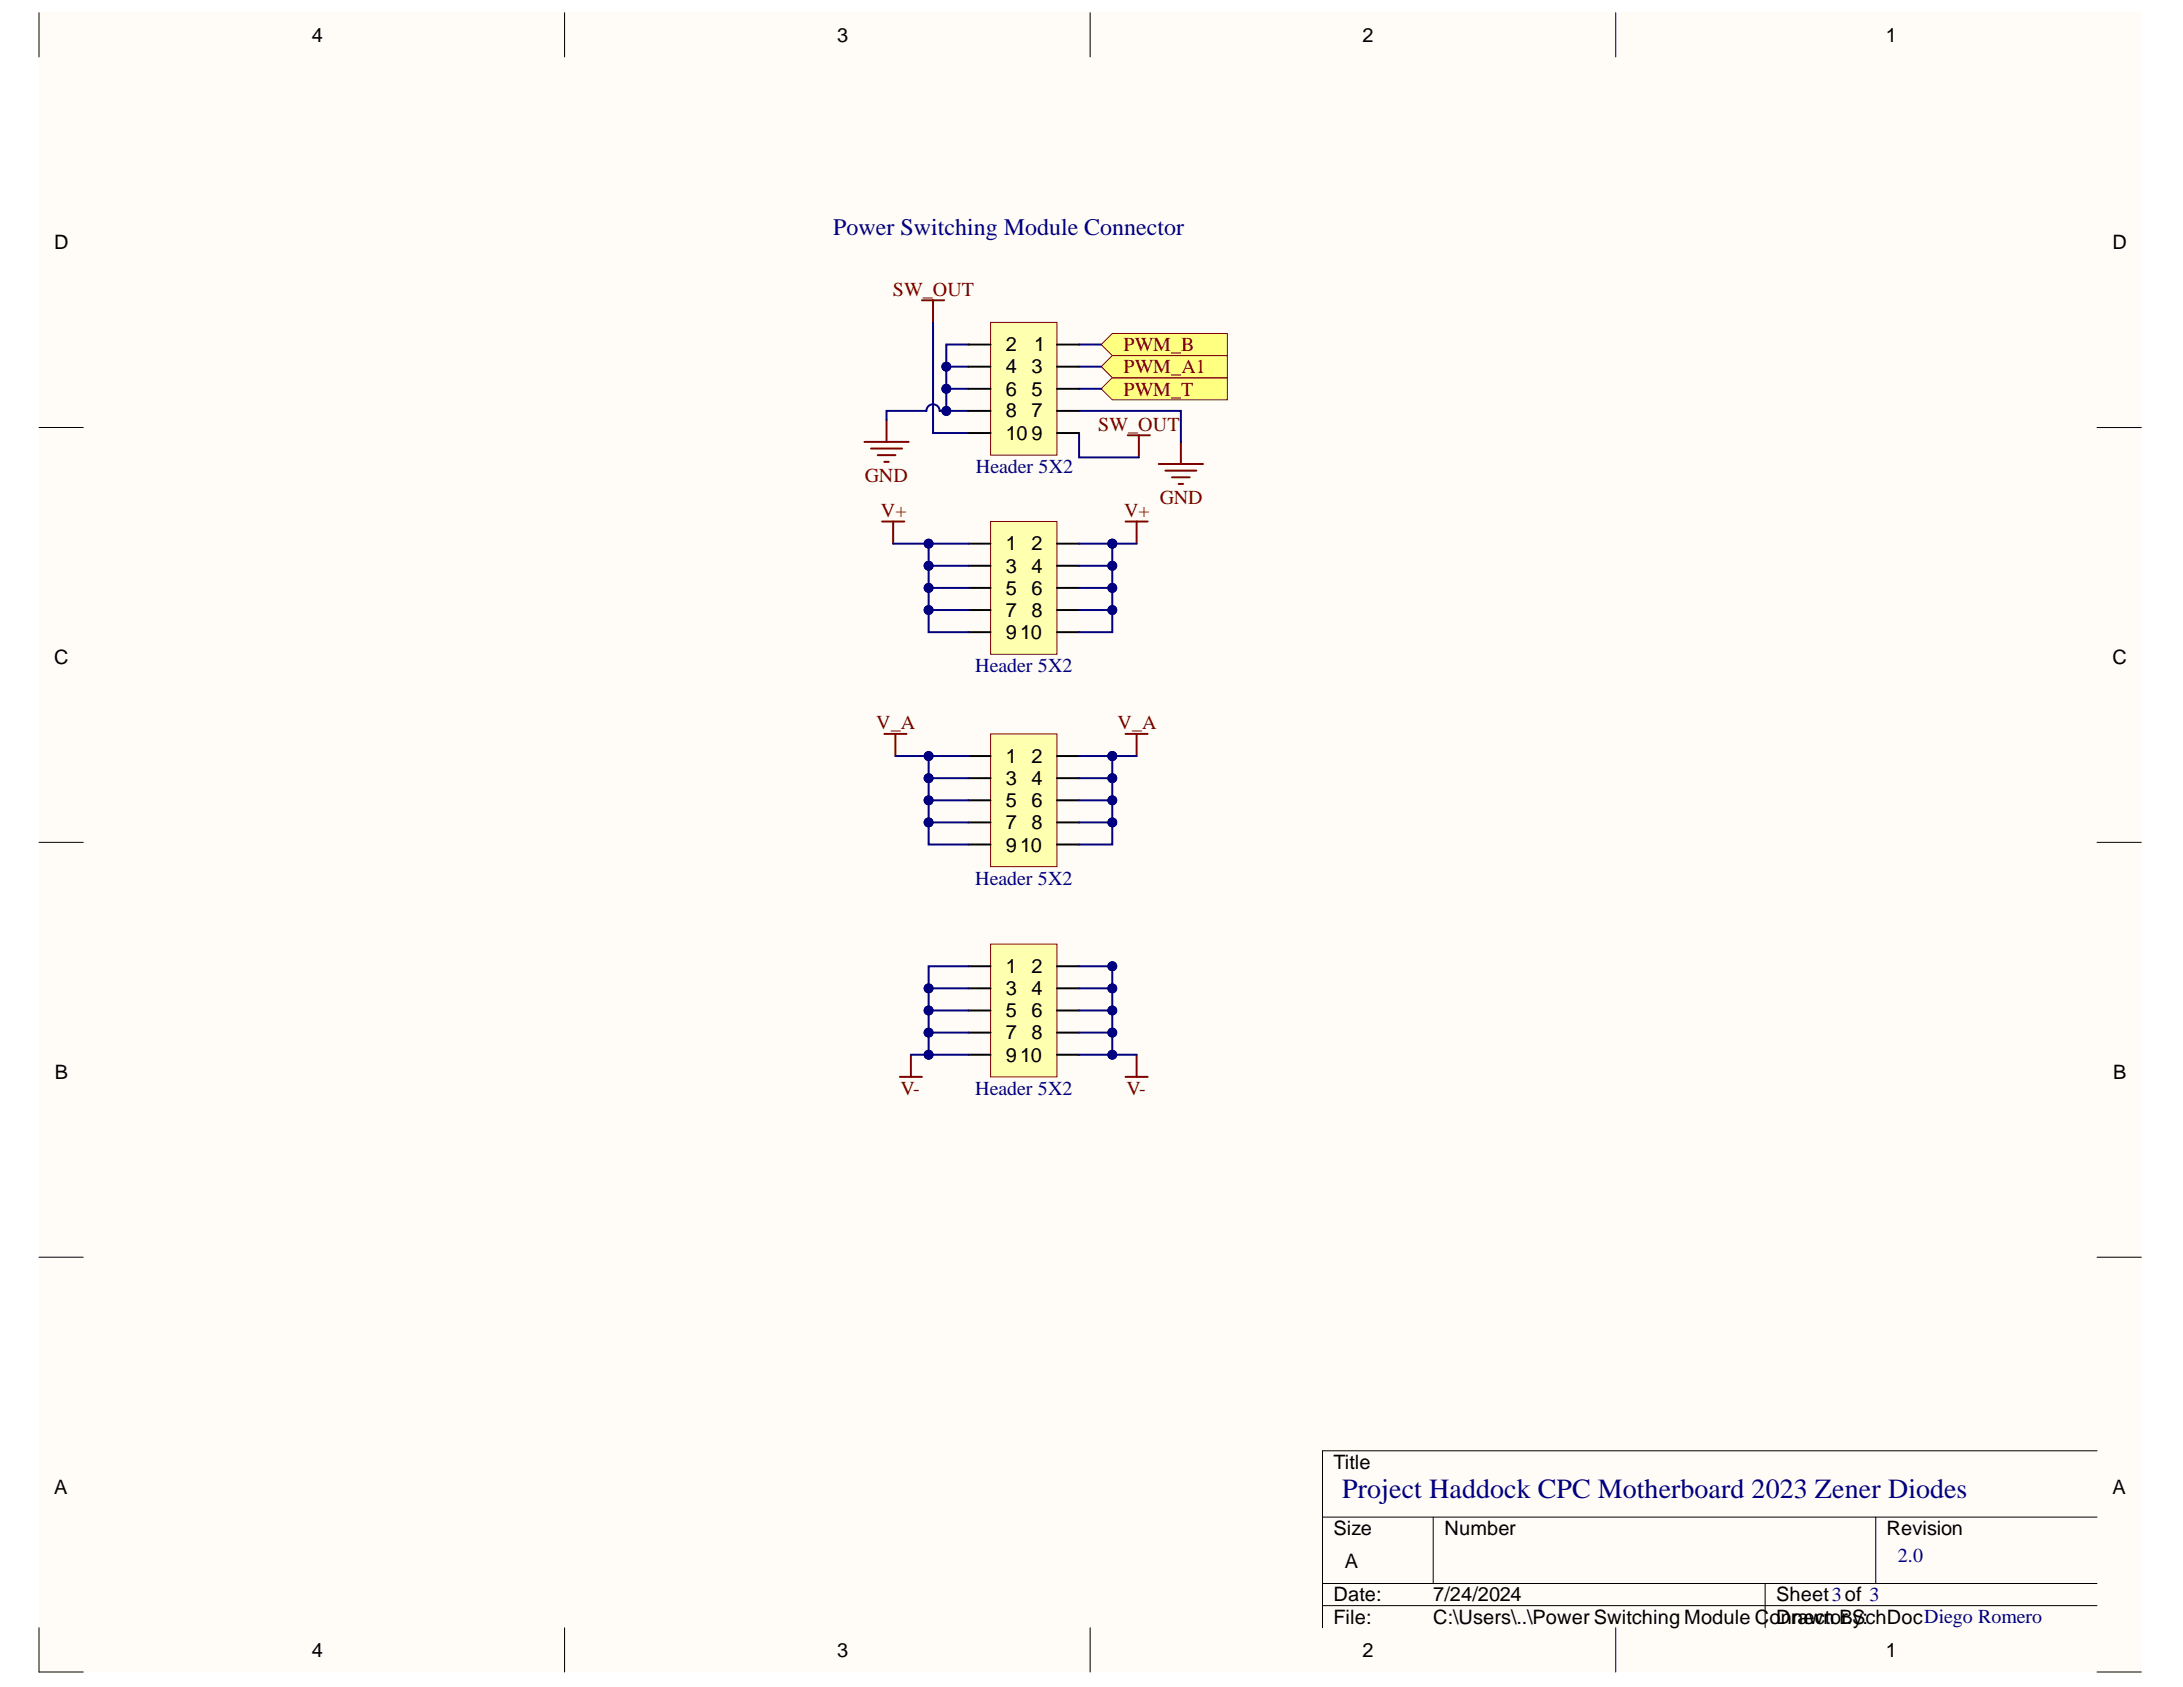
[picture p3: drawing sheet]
<svg xmlns="http://www.w3.org/2000/svg" width="279mm" height="216mm" viewBox="0 0 279 216" stroke-linecap="round" stroke-linejoin="round" font-family="sans-serif">
<defs><g id="words">
<text font-size="3.6" fill="#000080" x="171.8" y="191.7">Project Haddock CPC Motherboard 2023 Zener Diodes</text>
<text font-size="3" fill="#000080" x="106.6" y="30.1">Power Switching Module Connector</text>
<g font-size="2.5">
<text x="39.9" y="5.3">4</text>
<text x="107.2" y="5.3">3</text>
<text x="174.4" y="5.3">2</text>
<text x="241.4" y="5.3">1</text>
<text x="6.9" y="31.9">D</text>
<text x="270.4" y="31.9">D</text>
<text x="128.7" y="47.8">4</text>
<text x="128.7" y="45">2</text>
<text x="132" y="47.8">3</text>
<text x="132.4" y="45">1</text>
<text x="128.7" y="50.6">6</text>
<text x="128.7" y="53.4">8</text>
<text x="132" y="50.6">5</text>
<text x="132" y="53.4">7</text>
<text x="128.7" y="56.3">10</text>
<text x="132" y="56.3">9</text>
<text x="128.7" y="70.4">1</text>
<text x="132" y="70.4">2</text>
<text x="128.7" y="73.3">3</text>
<text x="128.7" y="76.1">5</text>
<text x="132" y="76.1">6</text>
<text x="132" y="73.3">4</text>
<text x="128.7" y="79">7</text>
<text x="128.7" y="81.8">9</text>
<text x="130.6" y="81.8">10</text>
<text x="132" y="79">8</text>
<text x="6.9" y="85">C</text>
<text x="270.4" y="85">C</text>
<text x="128.7" y="97.6">1</text>
<text x="128.7" y="100.4">3</text>
<text x="132" y="100.4">4</text>
<text x="132" y="97.6">2</text>
<text x="128.7" y="103.3">5</text>
<text x="128.7" y="106.1">7</text>
<text x="132" y="103.3">6</text>
<text x="132" y="106.1">8</text>
<text x="128.7" y="109">9</text>
<text x="130.6" y="109">10</text>
<text x="128.7" y="124.5">1</text>
<text x="132" y="124.5">2</text>
<text x="128.7" y="127.3">3</text>
<text x="128.7" y="130.2">5</text>
<text x="132" y="130.2">6</text>
<text x="132" y="127.3">4</text>
<text x="128.7" y="133">7</text>
<text x="128.7" y="135.9">9</text>
<text x="130.6" y="135.9">10</text>
<text x="132" y="133">8</text>
<text x="7" y="138.1">B</text>
<text x="270.5" y="138.1">B</text>
<text x="6.9" y="191.2">A</text>
<text x="170.7" y="187.9">Title</text>
<text x="270.4" y="191.2">A</text>
<text x="170.7" y="196.5">Size</text>
<text x="184.9" y="196.5">Number</text>
<text x="241.5" y="196.5">Revision</text>
<text x="172.1" y="200.7">A</text>
<text x="170.7" y="204.9">Date:</text>
<text x="170.7" y="207.8">File:</text>
<text x="183.4" y="204.9">7/24/2024</text>
<text x="183.4" y="207.8">C:\Users\..\Power Switching Module C</text>
<text x="226.5" y="207.8">oDrawn r.SchDocDiego Romero</text>
<text x="227.3" y="204.9">Sheet3of 3</text>
<text x="227.9" y="207.8">nnectoBy:</text>
<text x="39.9" y="212">4</text>
<text x="107.2" y="212">3</text>
<text x="174.4" y="212">2</text>
<text x="241.4" y="212">1</text>
</g>
<g font-size="2.5" fill="#800000">
<text x="114.3" y="37.9">SW_OUT</text>
<text x="143.8" y="45">PWM_B</text>
<text x="143.8" y="47.8">PWM_A1</text>
<text x="143.8" y="50.6">PWM_T</text>
<text x="140.6" y="55.1">SW_OUT</text>
<text x="110.7" y="61.6">GND</text>
<text x="148.4" y="64.5">GND</text>
<text x="112.7" y="66.2">V+</text>
<text x="143.9" y="66.2">V+</text>
<text x="112.1" y="93.3">V_A</text>
<text x="143" y="93.3">V_A</text>
<text x="115.3" y="140.1">V-</text>
<text x="144.2" y="140.1">V-</text>
</g>
<g font-size="2.5" fill="#000080">
<text x="124.9" y="60.5">Header 5X2</text>
<text x="124.8" y="86">Header 5X2</text>
<text x="124.8" y="113.2">Header 5X2</text>
<text x="124.8" y="140.1">Header 5X2</text>
<text x="242.9" y="199.9">2.0</text>
</g>
</g></defs>
<g fill="#fffcf8">
<path d="M5 1.6h269.1v212.4h-269.1z" fill-rule="evenodd"/>
<path d="M10.7 7.3h257.7v201h-257.7z" fill-rule="evenodd"/>
</g>
<g fill="none" stroke="#000" stroke-width=".13">
<path d="M5 1.6v5.7M72.3 1.6v5.7M139.5 1.6v5.7M206.8 1.6v5.7M5 54.7h5.7M268.4 54.7h5.7M5 107.8h5.7M268.4 107.8h5.7M5 160.9h5.7M268.4 160.9h5.7M169.3 194.2h99.1M183.4 194.2v8.5"/>
<path d="M240.1 194.2v8.5M268.4 185.7h-99.1v22.6M5 208.3v5.7h5.7M72.3 208.3v5.7M139.5 208.3v5.7M169.3 202.7h99.1M169.3 205.5h99.1M206.8 208.3v5.7M225.9 202.7v5.6M268.4 214h5.7"/>
</g>
<path d="M140.9 44.1l1.5-1.4h14.7v2.8h-14.7z" fill-rule="evenodd" fill="#ffff80"/>
<path d="M140.9 44.1l1.5-1.4h14.7v2.8h-14.7z" fill="none" stroke="#800000" stroke-width=".13"/>
<path d="M140.9 49.8l1.5-1.5h14.7v2.9h-14.7z" fill-rule="evenodd" fill="#ffff80"/>
<path d="M140.9 49.8l1.5-1.5h14.7v2.9h-14.7z" fill="none" stroke="#800000" stroke-width=".13"/>
<path d="M140.9 46.9l1.5-1.4h14.7v2.8h-14.7z" fill-rule="evenodd" fill="#ffff80"/>
<path d="M140.9 46.9l1.5-1.4h14.7v2.8h-14.7z" fill="none" stroke="#800000" stroke-width=".13"/>
<g fill="none" stroke="#800000" stroke-width=".25">
<path d="M110.6 56.6h5.7M111.5 57.4h4M112.3 58.3h2.3M113.2 59.1h.6M113.5 53.7v2.9M112.9 66.7h2.8M114.3 66.7v2.9M144.1 66.7h2.8M145.5 66.7v2.9M113.2 93.9h2.8M114.6 93.9v2.9M144.1 93.9h2.8"/>
<path d="M145.5 93.9v2.9M144.1 137.8h2.8M145.5 135v2.8"/>
</g>
<path d="M126.8 66.7h8.5v17h-8.5z" fill-rule="evenodd" fill="#ffffb0"/>
<path d="M126.8 66.7h8.5v17h-8.5z" fill="none" stroke="#800000" stroke-width=".13"/>
<path d="M123.9 75.2h2.9M123.9 72.4h2.9M123.9 78.1h2.9M123.9 69.6h2.9M135.3 75.2h2.8M135.3 72.4h2.8M135.3 78.1h2.8M135.3 69.6h2.8M123.9 80.9h2.9M135.3 80.9h2.8" fill="none" stroke="#000" stroke-width=".25"/>
<path d="M126.8 93.9h8.5v17h-8.5z" fill-rule="evenodd" fill="#ffffb0"/>
<path d="M126.8 93.9h8.5v17h-8.5z" fill="none" stroke="#800000" stroke-width=".13"/>
<path d="M123.9 99.6h2.9M123.9 96.8h2.9M135.3 99.6h2.8M135.3 96.8h2.8M123.9 108.1h2.9M123.9 102.4h2.9M123.9 105.3h2.9M135.3 108.1h2.8M135.3 102.4h2.8M135.3 105.3h2.8" fill="none" stroke="#000" stroke-width=".25"/>
<path d="M126.8 120.8h8.5v17h-8.5z" fill-rule="evenodd" fill="#ffffb0"/>
<path d="M126.8 120.8h8.5v17h-8.5z" fill="none" stroke="#800000" stroke-width=".13"/>
<path d="M123.9 135h2.9M123.9 129.3h2.9M123.9 126.5h2.9M123.9 132.2h2.9M123.9 123.7h2.9M135.3 135h2.8M135.3 129.3h2.8M135.3 126.5h2.8M135.3 132.2h2.8M135.3 123.7h2.8" fill="none" stroke="#000" stroke-width=".25"/>
<path d="M118 38.4h2.8M119.4 38.4v2.9M144.3 55.7h2.9M145.8 55.7v2.8M148.3 59.4h5.7M151.1 56.6v2.8M149.2 60.2h3.9M150 61.1h2.3M150.9 61.9h.5M115.2 137.8h2.8M116.6 135v2.8" fill="none" stroke="#800000" stroke-width=".25"/>
<path d="M142.4 69.3v11.6h-4.3" fill="none" stroke="#000080" stroke-width=".25"/>
<circle cx="142.4" cy="78.1" r=".57" fill="#000080"/>
<circle cx="142.4" cy="78.1" r=".57" fill="none" stroke="#000080" stroke-width=".13"/>
<circle cx="142.4" cy="75.2" r=".57" fill="#000080"/>
<circle cx="142.4" cy="75.2" r=".57" fill="none" stroke="#000080" stroke-width=".13"/>
<circle cx="142.4" cy="72.4" r=".57" fill="#000080"/>
<circle cx="142.4" cy="72.4" r=".57" fill="none" stroke="#000080" stroke-width=".13"/>
<circle cx="142.4" cy="69.6" r=".57" fill="#000080"/>
<circle cx="142.4" cy="69.6" r=".57" fill="none" stroke="#000080" stroke-width=".13"/>
<path d="M138.1 78.1h4.3" fill="none" stroke="#000080" stroke-width=".25"/>
<circle cx="142.4" cy="78.1" r=".57" fill="#000080"/>
<circle cx="142.4" cy="78.1" r=".57" fill="none" stroke="#000080" stroke-width=".13"/>
<path d="M138.1 75.2h4.3" fill="none" stroke="#000080" stroke-width=".25"/>
<circle cx="142.4" cy="75.2" r=".57" fill="#000080"/>
<circle cx="142.4" cy="75.2" r=".57" fill="none" stroke="#000080" stroke-width=".13"/>
<path d="M138.1 72.4h4.3" fill="none" stroke="#000080" stroke-width=".25"/>
<circle cx="142.4" cy="72.4" r=".57" fill="#000080"/>
<circle cx="142.4" cy="72.4" r=".57" fill="none" stroke="#000080" stroke-width=".13"/>
<path d="M138.1 69.6h4.3" fill="none" stroke="#000080" stroke-width=".25"/>
<circle cx="142.4" cy="69.6" r=".57" fill="#000080"/>
<circle cx="142.4" cy="69.6" r=".57" fill="none" stroke="#000080" stroke-width=".13"/>
<path d="M142.4 69.6h3.1" fill="none" stroke="#000080" stroke-width=".25"/>
<circle cx="142.4" cy="69.6" r=".57" fill="#000080"/>
<circle cx="142.4" cy="69.6" r=".57" fill="none" stroke="#000080" stroke-width=".13"/>
<path d="M118.9 72.4h5" fill="none" stroke="#000080" stroke-width=".25"/>
<circle cx="118.8" cy="72.4" r=".57" fill="#000080"/>
<circle cx="118.8" cy="72.4" r=".57" fill="none" stroke="#000080" stroke-width=".13"/>
<path d="M118.9 75.2h5" fill="none" stroke="#000080" stroke-width=".25"/>
<circle cx="118.8" cy="75.2" r=".57" fill="#000080"/>
<circle cx="118.8" cy="75.2" r=".57" fill="none" stroke="#000080" stroke-width=".13"/>
<path d="M118.9 78.1h5" fill="none" stroke="#000080" stroke-width=".25"/>
<circle cx="118.8" cy="78.1" r=".57" fill="#000080"/>
<circle cx="118.8" cy="78.1" r=".57" fill="none" stroke="#000080" stroke-width=".13"/>
<path d="M114.3 69.6h4.6" fill="none" stroke="#000080" stroke-width=".25"/>
<circle cx="118.8" cy="69.6" r=".57" fill="#000080"/>
<circle cx="118.8" cy="69.6" r=".57" fill="none" stroke="#000080" stroke-width=".13"/>
<path d="M142.4 96.5v11.6h-4.3" fill="none" stroke="#000080" stroke-width=".25"/>
<circle cx="142.4" cy="105.3" r=".57" fill="#000080"/>
<circle cx="142.4" cy="105.3" r=".57" fill="none" stroke="#000080" stroke-width=".13"/>
<circle cx="142.4" cy="102.4" r=".57" fill="#000080"/>
<circle cx="142.4" cy="102.4" r=".57" fill="none" stroke="#000080" stroke-width=".13"/>
<circle cx="142.4" cy="99.6" r=".57" fill="#000080"/>
<circle cx="142.4" cy="99.6" r=".57" fill="none" stroke="#000080" stroke-width=".13"/>
<circle cx="142.4" cy="96.8" r=".57" fill="#000080"/>
<circle cx="142.4" cy="96.8" r=".57" fill="none" stroke="#000080" stroke-width=".13"/>
<path d="M138.1 105.3h4.3" fill="none" stroke="#000080" stroke-width=".25"/>
<circle cx="142.4" cy="105.3" r=".57" fill="#000080"/>
<circle cx="142.4" cy="105.3" r=".57" fill="none" stroke="#000080" stroke-width=".13"/>
<path d="M138.1 102.4h4.3" fill="none" stroke="#000080" stroke-width=".25"/>
<circle cx="142.4" cy="102.4" r=".57" fill="#000080"/>
<circle cx="142.4" cy="102.4" r=".57" fill="none" stroke="#000080" stroke-width=".13"/>
<path d="M138.1 99.6h4.3" fill="none" stroke="#000080" stroke-width=".25"/>
<circle cx="142.4" cy="99.6" r=".57" fill="#000080"/>
<circle cx="142.4" cy="99.6" r=".57" fill="none" stroke="#000080" stroke-width=".13"/>
<path d="M138.1 96.8h4.3" fill="none" stroke="#000080" stroke-width=".25"/>
<circle cx="142.4" cy="96.8" r=".57" fill="#000080"/>
<circle cx="142.4" cy="96.8" r=".57" fill="none" stroke="#000080" stroke-width=".13"/>
<path d="M142.4 96.8h3.1" fill="none" stroke="#000080" stroke-width=".25"/>
<circle cx="142.4" cy="96.8" r=".57" fill="#000080"/>
<circle cx="142.4" cy="96.8" r=".57" fill="none" stroke="#000080" stroke-width=".13"/>
<path d="M118.9 99.6h5" fill="none" stroke="#000080" stroke-width=".25"/>
<circle cx="118.8" cy="99.6" r=".57" fill="#000080"/>
<circle cx="118.8" cy="99.6" r=".57" fill="none" stroke="#000080" stroke-width=".13"/>
<path d="M118.9 102.4h5" fill="none" stroke="#000080" stroke-width=".25"/>
<circle cx="118.8" cy="102.4" r=".57" fill="#000080"/>
<circle cx="118.8" cy="102.4" r=".57" fill="none" stroke="#000080" stroke-width=".13"/>
<path d="M118.9 105.3h5" fill="none" stroke="#000080" stroke-width=".25"/>
<circle cx="118.9" cy="105.3" r=".57" fill="#000080"/>
<circle cx="118.9" cy="105.3" r=".57" fill="none" stroke="#000080" stroke-width=".13"/>
<path d="M114.6 96.8h4.3" fill="none" stroke="#000080" stroke-width=".25"/>
<circle cx="118.8" cy="96.8" r=".57" fill="#000080"/>
<circle cx="118.8" cy="96.8" r=".57" fill="none" stroke="#000080" stroke-width=".13"/>
<path d="M142.4 123.4v11.6h-4.3" fill="none" stroke="#000080" stroke-width=".25"/>
<circle cx="142.4" cy="135" r=".57" fill="#000080"/>
<circle cx="142.4" cy="135" r=".57" fill="none" stroke="#000080" stroke-width=".13"/>
<circle cx="142.4" cy="132.2" r=".57" fill="#000080"/>
<circle cx="142.4" cy="132.2" r=".57" fill="none" stroke="#000080" stroke-width=".13"/>
<circle cx="142.4" cy="129.3" r=".57" fill="#000080"/>
<circle cx="142.4" cy="129.3" r=".57" fill="none" stroke="#000080" stroke-width=".13"/>
<circle cx="142.4" cy="126.5" r=".57" fill="#000080"/>
<circle cx="142.4" cy="126.5" r=".57" fill="none" stroke="#000080" stroke-width=".13"/>
<circle cx="142.4" cy="123.7" r=".57" fill="#000080"/>
<circle cx="142.4" cy="123.7" r=".57" fill="none" stroke="#000080" stroke-width=".13"/>
<path d="M138.1 132.2h4.3" fill="none" stroke="#000080" stroke-width=".25"/>
<circle cx="142.4" cy="132.2" r=".57" fill="#000080"/>
<circle cx="142.4" cy="132.2" r=".57" fill="none" stroke="#000080" stroke-width=".13"/>
<path d="M138.1 129.3h4.3" fill="none" stroke="#000080" stroke-width=".25"/>
<circle cx="142.4" cy="129.3" r=".57" fill="#000080"/>
<circle cx="142.4" cy="129.3" r=".57" fill="none" stroke="#000080" stroke-width=".13"/>
<path d="M138.1 126.5h4.3" fill="none" stroke="#000080" stroke-width=".25"/>
<circle cx="142.4" cy="126.5" r=".57" fill="#000080"/>
<circle cx="142.4" cy="126.5" r=".57" fill="none" stroke="#000080" stroke-width=".13"/>
<path d="M138.1 123.7h4.3" fill="none" stroke="#000080" stroke-width=".25"/>
<circle cx="142.4" cy="123.7" r=".57" fill="#000080"/>
<circle cx="142.4" cy="123.7" r=".57" fill="none" stroke="#000080" stroke-width=".13"/>
<path d="M118.9 126.5h5" fill="none" stroke="#000080" stroke-width=".25"/>
<circle cx="118.9" cy="126.5" r=".57" fill="#000080"/>
<circle cx="118.9" cy="126.5" r=".57" fill="none" stroke="#000080" stroke-width=".13"/>
<path d="M118.9 129.3h5" fill="none" stroke="#000080" stroke-width=".25"/>
<circle cx="118.8" cy="129.3" r=".57" fill="#000080"/>
<circle cx="118.8" cy="129.3" r=".57" fill="none" stroke="#000080" stroke-width=".13"/>
<path d="M118.9 132.2h5" fill="none" stroke="#000080" stroke-width=".25"/>
<circle cx="118.8" cy="132.2" r=".57" fill="#000080"/>
<circle cx="118.8" cy="132.2" r=".57" fill="none" stroke="#000080" stroke-width=".13"/>
<path d="M123.9 69.6h-5v11.3h5" fill="none" stroke="#000080" stroke-width=".25"/>
<circle cx="118.8" cy="78.1" r=".57" fill="#000080"/>
<circle cx="118.8" cy="78.1" r=".57" fill="none" stroke="#000080" stroke-width=".13"/>
<circle cx="118.8" cy="75.2" r=".57" fill="#000080"/>
<circle cx="118.8" cy="75.2" r=".57" fill="none" stroke="#000080" stroke-width=".13"/>
<circle cx="118.8" cy="72.4" r=".57" fill="#000080"/>
<circle cx="118.8" cy="72.4" r=".57" fill="none" stroke="#000080" stroke-width=".13"/>
<circle cx="118.8" cy="69.6" r=".57" fill="#000080"/>
<circle cx="118.8" cy="69.6" r=".57" fill="none" stroke="#000080" stroke-width=".13"/>
<path d="M123.9 96.8h-5v11.3h5" fill="none" stroke="#000080" stroke-width=".25"/>
<circle cx="118.9" cy="105.3" r=".57" fill="#000080"/>
<circle cx="118.9" cy="105.3" r=".57" fill="none" stroke="#000080" stroke-width=".13"/>
<circle cx="118.8" cy="102.4" r=".57" fill="#000080"/>
<circle cx="118.8" cy="102.4" r=".57" fill="none" stroke="#000080" stroke-width=".13"/>
<circle cx="118.8" cy="99.6" r=".57" fill="#000080"/>
<circle cx="118.8" cy="99.6" r=".57" fill="none" stroke="#000080" stroke-width=".13"/>
<circle cx="118.8" cy="96.8" r=".57" fill="#000080"/>
<circle cx="118.8" cy="96.8" r=".57" fill="none" stroke="#000080" stroke-width=".13"/>
<path d="M123.9 123.7h-5v11.3h5" fill="none" stroke="#000080" stroke-width=".25"/>
<circle cx="118.8" cy="135" r=".57" fill="#000080"/>
<circle cx="118.8" cy="135" r=".57" fill="none" stroke="#000080" stroke-width=".13"/>
<circle cx="118.8" cy="132.2" r=".57" fill="#000080"/>
<circle cx="118.8" cy="132.2" r=".57" fill="none" stroke="#000080" stroke-width=".13"/>
<circle cx="118.8" cy="129.3" r=".57" fill="#000080"/>
<circle cx="118.8" cy="129.3" r=".57" fill="none" stroke="#000080" stroke-width=".13"/>
<circle cx="118.9" cy="126.5" r=".57" fill="#000080"/>
<circle cx="118.9" cy="126.5" r=".57" fill="none" stroke="#000080" stroke-width=".13"/>
<path d="M142.4 135h3.1" fill="none" stroke="#000080" stroke-width=".25"/>
<circle cx="142.4" cy="135" r=".57" fill="#000080"/>
<circle cx="142.4" cy="135" r=".57" fill="none" stroke="#000080" stroke-width=".13"/>
<path d="M116.6 135h2.3" fill="none" stroke="#000080" stroke-width=".25"/>
<circle cx="118.8" cy="135" r=".57" fill="#000080"/>
<circle cx="118.8" cy="135" r=".57" fill="none" stroke="#000080" stroke-width=".13"/>
<path d="M121.1 49.8h2.8M138.1 44.1h2.8M138.1 46.9h2.8M138.1 49.8h2.8" fill="none" stroke="#000080" stroke-width=".25"/>
<circle cx="121.1" cy="49.8" r=".57" fill="#000080"/>
<circle cx="121.1" cy="49.8" r=".57" fill="none" stroke="#000080" stroke-width=".13"/>
<path d="M121.1 46.9h2.8" fill="none" stroke="#000080" stroke-width=".25"/>
<circle cx="121.1" cy="46.9" r=".57" fill="#000080"/>
<circle cx="121.1" cy="46.9" r=".57" fill="none" stroke="#000080" stroke-width=".13"/>
<path d="M119.4 41.3v14.1h4.5M123.9 44.1h-2.8v8.5h2.8M138.1 55.4v3.1h7.7M138.1 52.6h13v4" fill="none" stroke="#000080" stroke-width=".25"/>
<circle cx="121.1" cy="52.6" r=".57" fill="#000080"/>
<circle cx="121.1" cy="52.6" r=".57" fill="none" stroke="#000080" stroke-width=".13"/>
<circle cx="121.1" cy="49.8" r=".57" fill="#000080"/>
<circle cx="121.1" cy="49.8" r=".57" fill="none" stroke="#000080" stroke-width=".13"/>
<circle cx="121.1" cy="46.9" r=".57" fill="#000080"/>
<circle cx="121.1" cy="46.9" r=".57" fill="none" stroke="#000080" stroke-width=".13"/>
<path d="M121.1 52.6h-.8a.85 .85 0 0 0-.9-.9 .85 .85 0 0 0-.8 .9h-5.1v1.1" fill="none" stroke="#000080" stroke-width=".25"/>
<circle cx="121.1" cy="52.6" r=".57" fill="#000080"/>
<circle cx="121.1" cy="52.6" r=".57" fill="none" stroke="#000080" stroke-width=".13"/>
<path d="M126.8 41.3h8.5v17h-8.5z" fill-rule="evenodd" fill="#ffffb0"/>
<path d="M126.8 41.3h8.5v17h-8.5z" fill="none" stroke="#800000" stroke-width=".13"/>
<path d="M123.9 55.4h2.9M123.9 49.8h2.9M123.9 46.9h2.9M123.9 52.6h2.9M123.9 44.1h2.9M135.3 55.4h2.8M135.3 49.8h2.8M135.3 46.9h2.8M135.3 52.6h2.8M135.3 44.1h2.8" fill="none" stroke="#000" stroke-width=".25"/>
<use href="#words"/>
</svg>
